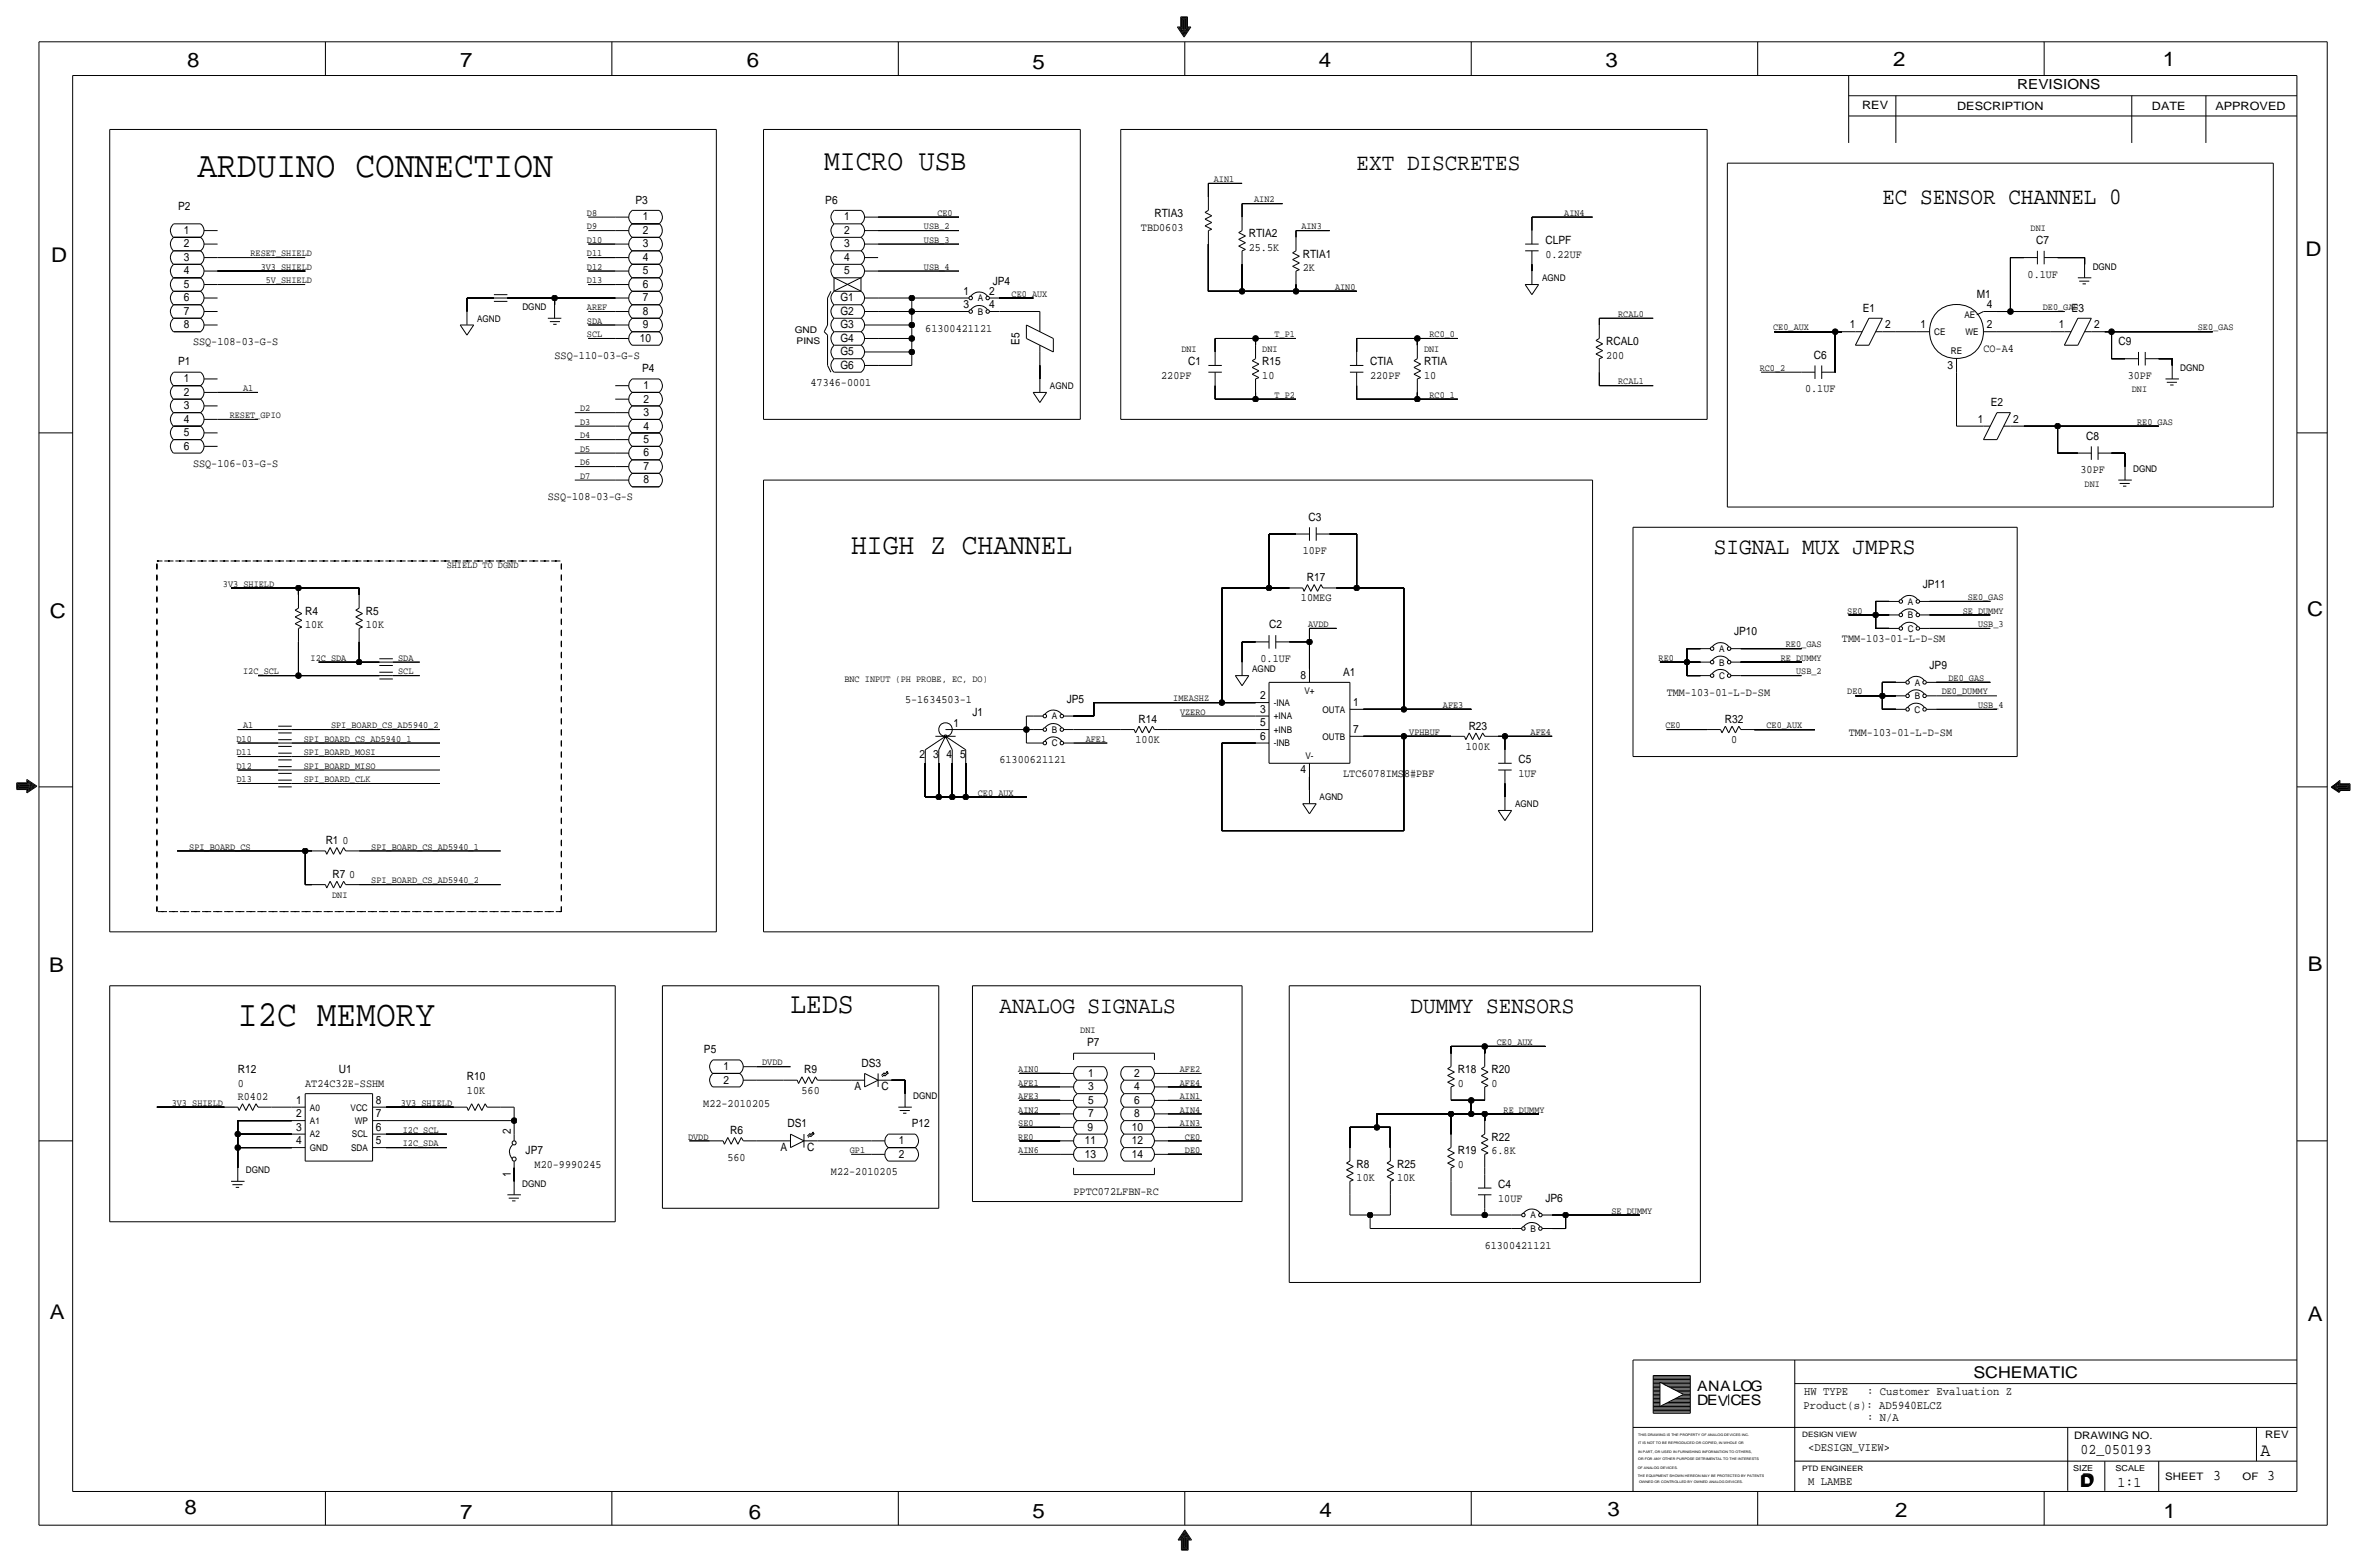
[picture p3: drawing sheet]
<svg xmlns="http://www.w3.org/2000/svg" width="892mm" height="590mm" viewBox="0 0 892 590" stroke-linecap="round" stroke-linejoin="round" font-family="sans-serif">
<defs><g id="words">
<g font-size="13.9">
<text x="74.4" y="66.5">ARDUINO CONNECTION</text>
<text x="89.6" y="386.6">I2C MEMORY</text>
</g>
<g font-size="11.1">
<text x="310.6" y="64">MICRO USB</text>
<text x="320.8" y="208.8">HIGH Z CHANNEL</text>
<text x="297.9" y="381.5">LEDS</text>
</g>
<g font-size="8.9">
<text x="511.3" y="64">EXT DISCRETES</text>
<text x="709.4" y="76.7">EC SENSOR CHANNEL 0</text>
<text x="645.9" y="208.8">SIGNAL MUX JMPRS</text>
<text x="376.6" y="381.5">ANALOG SIGNALS</text>
<text x="531.6" y="381.5">DUMMY SENSORS</text>
</g>
<g font-size="7.6">
<text x="70.6" y="25.4">8</text>
<text x="173.4" y="25.4">7</text>
<text x="281.4" y="25.1">6</text>
<text x="389.1" y="26.2">5</text>
<text x="497" y="25.4">4</text>
<text x="605" y="25.1">3</text>
<text x="713.4" y="24.9">2</text>
<text x="815" y="24.9">1</text>
<text x="19.3" y="98.8">D</text>
<text x="868.9" y="96.5">D</text>
<text x="18.7" y="232.7">C</text>
<text x="869.4" y="232.2">C</text>
<text x="869.6" y="365.8">B</text>
<text x="18.5" y="366">B</text>
<text x="18.7" y="496.8">A</text>
<text x="869.6" y="497.6">A</text>
<text x="69.5" y="570.5">8</text>
<text x="173.4" y="572.3">7</text>
<text x="282.1" y="572.3">6</text>
<text x="389.1" y="571.8">5</text>
<text x="497.3" y="571.5">4</text>
<text x="605.7" y="571.2">3</text>
<text x="714.2" y="571.5">2</text>
<text x="815.3" y="572">1</text>
</g>
<text font-size="7" x="851.9" y="548.4">A</text>
<g font-size="6.1">
<text x="743.7" y="518.9">SCHEMATIC</text>
<text x="783.8" y="560.3">D</text>
<text x="784.3" y="559.8">D</text>
</g>
<g font-size="5.6">
<text x="784" y="547.9">02_050193</text>
<text x="834.1" y="557.5">3</text>
<text x="854.4" y="557.5">3</text>
<text x="798" y="560.1">1:1</text>
</g>
<g font-size="5.4">
<text x="639.5" y="524.2">ANALOG</text>
<text x="639.5" y="529.3">DEVCES</text>
</g>
<text font-size="5.2" x="760.2" y="33.5">REVISIONS</text>
<g font-size="4.4">
<text x="679.9" y="525.5">HW TYPE</text>
<text x="703.6" y="525.5">: Customer Evaluation Z</text>
<text x="679.7" y="530.9">Product(s): AD5940ELCZ</text>
<text x="703.6" y="535.2">: N/A</text>
<text x="681.4" y="546.6">&lt;DESIGN_VIEW&gt;</text>
<text x="681.4" y="559.3">M LAMBE</text>
</g>
<g font-size="4.3">
<text x="701.8" y="41.1">REV</text>
<text x="737.6" y="41.4">DESCRIPTION</text>
<text x="811" y="41.4">DATE</text>
<text x="834.8" y="41.4">APPROVED</text>
<text x="239.5" y="76.7">P3</text>
<text x="311" y="76.7">P6</text>
<text x="67.2" y="79.2">P2</text>
<text x="242.2" y="83.1">1</text>
<text x="318.2" y="83.1">1</text>
<text x="435.1" y="81.8">RTIA3</text>
<text x="69.2" y="88.1">1</text>
<text x="242.2" y="88.1">2</text>
<text x="318.2" y="88.1">2</text>
<text x="430" y="86.9">TBD0603</text>
<text x="470.6" y="89.4">RTIA2</text>
<text x="69.2" y="93.2">2</text>
<text x="242.2" y="93.2">3</text>
<text x="318.2" y="93.2">3</text>
<text x="470.6" y="94.5">25.5K</text>
<text x="582.4" y="91.9">CLPF</text>
<text x="767.4" y="91.9">C7</text>
<text x="69.2" y="98.3">3</text>
<text x="242.2" y="98.3">4</text>
<text x="318.2" y="98.3">4</text>
<text x="490.9" y="97">RTIA1</text>
<text x="582.4" y="97">0.22UF</text>
<text x="69.2" y="103.4">4</text>
<text x="242.2" y="103.4">5</text>
<text x="318.2" y="103.4">5</text>
<text x="374.1" y="107.2">JP4</text>
<text x="490.9" y="102.1">2K</text>
<text x="764.1" y="104.6">0.1UF</text>
<text x="69.2" y="113.5">6</text>
<text x="69.2" y="108.5">5</text>
<text x="242.2" y="113.5">7</text>
<text x="242.2" y="108.5">6</text>
<text x="316.7" y="113.5">G1</text>
<text x="363.1" y="111">1</text>
<text x="372.8" y="111">2</text>
<text x="744.9" y="112.3">M1</text>
<text x="69.2" y="118.6">7</text>
<text x="242.2" y="118.6">8</text>
<text x="316.7" y="118.6">G2</text>
<text x="363.1" y="116.1">3</text>
<text x="372.8" y="116.1">4</text>
<text x="702" y="117.3">E1</text>
<text x="748.7" y="116.1">4</text>
<text x="780.7" y="117.3">E3</text>
<text x="69.2" y="123.7">8</text>
<text x="242.2" y="123.7">9</text>
<text x="316.7" y="123.7">G3</text>
<text x="348.7" y="125">61300421121</text>
<text x="697.1" y="123.7">1</text>
<text x="710.4" y="123.7">2</text>
<text x="723.8" y="123.7">1</text>
<text x="748.7" y="123.7">2</text>
<text x="775.8" y="123.7">1</text>
<text x="789.1" y="123.7">2</text>
<text x="72.7" y="130">SSQ-108-03-G-S</text>
<text x="241.2" y="128.8">10</text>
<text x="316.7" y="128.8">G4</text>
<text x="384.3" y="129.8" transform="rotate(-90 384.3 129.8)">E5</text>
<text x="605.2" y="130">RCAL0</text>
<text x="798.4" y="130">C9</text>
<text x="67.2" y="137.7">P1</text>
<text x="209" y="135.1">SSQ-110-03-G-S</text>
<text x="316.7" y="133.9">G5</text>
<text x="447.8" y="137.7">C1</text>
<text x="475.7" y="137.7">R15</text>
<text x="516.3" y="137.7">CTIA</text>
<text x="536.7" y="137.7">RTIA</text>
<text x="605.2" y="135.1">200</text>
<text x="683.6" y="135.1">C6</text>
<text x="747.5" y="132.6">CO-A4</text>
<text x="242" y="140.2">P4</text>
<text x="316.7" y="138.9">G6</text>
<text x="437.6" y="142.7">220PF</text>
<text x="475.7" y="142.7">10</text>
<text x="516.3" y="142.7">220PF</text>
<text x="536.7" y="142.7">10</text>
<text x="733.9" y="138.9">3</text>
<text x="801.8" y="142.7">30PF</text>
<text x="69.2" y="144">1</text>
<text x="69.2" y="149.1">2</text>
<text x="242.5" y="146.6">1</text>
<text x="305.4" y="145.3">47346-0001</text>
<text x="680.3" y="147.8">0.1UF</text>
<text x="69.2" y="154.2">3</text>
<text x="242.5" y="151.6">2</text>
<text x="750.2" y="152.9">E2</text>
<text x="69.2" y="159.3">4</text>
<text x="242.5" y="156.7">3</text>
<text x="242.5" y="161.8">4</text>
<text x="745.3" y="159.3">1</text>
<text x="758.6" y="159.3">2</text>
<text x="69.2" y="164.3">5</text>
<text x="242.5" y="166.9">5</text>
<text x="786.2" y="165.6">C8</text>
<text x="69.2" y="169.4">6</text>
<text x="242.5" y="172">6</text>
<text x="72.7" y="175.8">SSQ-106-03-G-S</text>
<text x="242.5" y="177">7</text>
<text x="784" y="178.3">30PF</text>
<text x="242.5" y="182.1">8</text>
<text x="206.5" y="188.5">SSQ-108-03-G-S</text>
<text x="493.1" y="196.1">C3</text>
<text x="490.9" y="208.8">10PF</text>
<text x="492.5" y="218.9">R17</text>
<text x="724.6" y="221.5">JP11</text>
<text x="490.3" y="226.6">10MEG</text>
<text x="115" y="231.6">R4</text>
<text x="137.9" y="231.6">R5</text>
<text x="115" y="236.7">10K</text>
<text x="137.9" y="236.7">10K</text>
<text x="478.3" y="236.7">C2</text>
<text x="653.5" y="239.3">JP10</text>
<text x="694.1" y="241.8">TMM-103-01-L-D-SM</text>
<text x="475" y="249.4">0.1UF</text>
<text x="727.2" y="252">JP9</text>
<text x="490.1" y="255.8">8</text>
<text x="506.2" y="254.5">A1</text>
<text x="474.8" y="263.4">2</text>
<text x="628.1" y="262.1">TMM-103-01-L-D-SM</text>
<text x="341.1" y="264.7">5-1634503-1</text>
<text x="366.5" y="269.7">J1</text>
<text x="402" y="264.7">JP5</text>
<text x="474.8" y="268.5">3</text>
<text x="510" y="265.9">1</text>
<text x="359.4" y="273.8">1</text>
<text x="429" y="272.3">R14</text>
<text x="474.8" y="273.6">5</text>
<text x="553.5" y="274.8">R23</text>
<text x="650" y="272.3">R32</text>
<text x="427.9" y="279.9">100K</text>
<text x="474.8" y="278.6">6</text>
<text x="510" y="276.1">7</text>
<text x="652.3" y="279.9">0</text>
<text x="696.7" y="277.4">TMM-103-01-L-D-SM</text>
<text x="346.6" y="285.5">2</text>
<text x="351.6" y="285.5">3</text>
<text x="356.7" y="285.5">4</text>
<text x="361.8" y="285.5">5</text>
<text x="376.6" y="287.5">61300621121</text>
<text x="552.4" y="282.4">100K</text>
<text x="572.2" y="287.5">C5</text>
<text x="490.1" y="291.3">4</text>
<text x="506.2" y="292.6">LTC6078IMS8#PBF</text>
<text x="572.2" y="292.6">1UF</text>
<text x="122.7" y="318">R1</text>
<text x="129.1" y="318">0</text>
<text x="125.3" y="330.7">R7</text>
<text x="131.6" y="330.7">0</text>
<text x="409.7" y="394.2">P7</text>
<text x="265.3" y="396.7">P5</text>
<text x="324.7" y="401.8">DS3</text>
<text x="89.6" y="404.4">R12</text>
<text x="127.7" y="404.4">U1</text>
<text x="176" y="406.9">R10</text>
<text x="272.7" y="403.1">1</text>
<text x="303.1" y="404.4">R9</text>
<text x="410.1" y="405.6">1</text>
<text x="427.4" y="405.6">2</text>
<text x="549.4" y="404.4">R18</text>
<text x="562.1" y="404.4">R20</text>
<text x="89.6" y="409.4">0</text>
<text x="115" y="409.4">AT24C32E-SSHM</text>
<text x="176" y="412">10K</text>
<text x="272.7" y="408.2">2</text>
<text x="302.1" y="412">560</text>
<text x="322" y="410.7">A</text>
<text x="332.2" y="410.7">C</text>
<text x="410.1" y="410.7">3</text>
<text x="427.4" y="410.7">4</text>
<text x="549.4" y="409.4">0</text>
<text x="562.1" y="409.4">0</text>
<text x="89.6" y="414.5">R0402</text>
<text x="111.6" y="415.8">1</text>
<text x="141.7" y="415.8">8</text>
<text x="265" y="417.1">M22-2010205</text>
<text x="410.1" y="415.8">5</text>
<text x="427.4" y="415.8">6</text>
<text x="111.6" y="420.9">2</text>
<text x="111.6" y="426">3</text>
<text x="141.7" y="426">6</text>
<text x="141.7" y="420.9">7</text>
<text x="296.7" y="424.7">DS1</text>
<text x="343.6" y="424.7">P12</text>
<text x="409.9" y="426">9</text>
<text x="410.1" y="420.9">7</text>
<text x="426.6" y="426">10</text>
<text x="427.4" y="420.9">8</text>
<text x="111.6" y="431">4</text>
<text x="141.7" y="431">5</text>
<text x="192.5" y="427.2" transform="rotate(-90 192.5 427.2)">2</text>
<text x="275.1" y="427.2">R6</text>
<text x="338.7" y="431">1</text>
<text x="408.8" y="431">11</text>
<text x="426.6" y="431">12</text>
<text x="562.1" y="429.8">R22</text>
<text x="198.1" y="434.8">JP7</text>
<text x="274.1" y="437.4">560</text>
<text x="294.1" y="433.6">A</text>
<text x="304.2" y="433.6">C</text>
<text x="338.7" y="436.1">2</text>
<text x="408.8" y="436.1">13</text>
<text x="426.6" y="436.1">14</text>
<text x="549.4" y="434.8">R19</text>
<text x="562.1" y="434.8">6.8K</text>
<text x="192.5" y="443.5" transform="rotate(-90 192.5 443.5)">1</text>
<text x="201.5" y="439.9">M20-9990245</text>
<text x="313.1" y="442.5">M22-2010205</text>
<text x="511.3" y="439.9">R8</text>
<text x="526.5" y="439.9">R25</text>
<text x="549.4" y="439.9">0</text>
<text x="511.3" y="445">10K</text>
<text x="526.5" y="445">10K</text>
<text x="564.6" y="447.5">C4</text>
<text x="404.6" y="450.1">PPTC072LFBN-RC</text>
<text x="564.6" y="452.6">10UF</text>
<text x="582.4" y="452.6">JP6</text>
<text x="559.5" y="470.4">61300421121</text>
</g>
<g font-size="3.9">
<text x="781.6" y="542.1">DRAWING NO.</text>
<text x="853.6" y="541.8">REV</text>
<text x="816" y="557.4">SHEET</text>
<text x="845.1" y="557.5">OF</text>
</g>
<g font-size="3.6">
<text x="457.4" y="68.6">AIN1</text>
<text x="472.6" y="76.2">AIN2</text>
<text x="221.2" y="81.3">D8</text>
<text x="353.3" y="81.3">CE0</text>
<text x="589.5" y="81.3">AIN4</text>
<text x="221.2" y="86.4">D9</text>
<text x="348.2" y="86.4">USB_2</text>
<text x="490.4" y="86.4">AIN3</text>
<text x="765.3" y="86.9">DNI</text>
<text x="221.2" y="91.4">D10</text>
<text x="348.2" y="91.4">USB_3</text>
<text x="94.4" y="96.5">RESET_SHIELD</text>
<text x="98.2" y="101.6">3V3_SHIELD</text>
<text x="221.2" y="101.6">D12</text>
<text x="221.2" y="96.5">D11</text>
<text x="348.2" y="101.6">USB_4</text>
<text x="100.2" y="106.7">5V_SHIELD</text>
<text x="221.2" y="106.7">D13</text>
<text x="381.2" y="111.8">CE0_AUX</text>
<text x="503.1" y="109.2">AIN0</text>
<text x="221.2" y="116.8">AREF</text>
<text x="609.8" y="119.4">RCAL0</text>
<text x="769.8" y="116.8">DE0_GAS</text>
<text x="221.2" y="121.9">SDA</text>
<text x="668.2" y="124.5">CE0_AUX</text>
<text x="828.2" y="124.5">SE0_GAS</text>
<text x="221.2" y="127">SCL</text>
<text x="480.3" y="127">T_P1</text>
<text x="538.7" y="127">RC0_0</text>
<text x="445.2" y="132.6">DNI</text>
<text x="475.7" y="132.6">DNI</text>
<text x="536.7" y="132.6">DNI</text>
<text x="663.1" y="139.7">RC0_2</text>
<text x="91.6" y="147.3">A1</text>
<text x="480.3" y="149.9">T_P2</text>
<text x="538.7" y="149.9">RC0_1</text>
<text x="609.8" y="144.8">RCAL1</text>
<text x="803.4" y="147.8">DNI</text>
<text x="218.6" y="154.9">D2</text>
<text x="86.6" y="157.5">RESET_GPIO</text>
<text x="218.6" y="160">D3</text>
<text x="805.4" y="160">RE0_GAS</text>
<text x="218.6" y="165.1">D4</text>
<text x="218.6" y="170.2">D5</text>
<text x="218.6" y="175.3">D6</text>
<text x="218.6" y="180.3">D7</text>
<text x="785.6" y="183.4">DNI</text>
<text x="168.4" y="213.9">SHIELD TO DGND</text>
<text x="84" y="221">3V3_SHIELD</text>
<text x="741.6" y="226.1">SE0_GAS</text>
<text x="696.2" y="231.1">SE0</text>
<text x="739.6" y="231.1">SE_DUMMY</text>
<text x="493" y="236.2">AVDD</text>
<text x="745.4" y="236.2">USB_3</text>
<text x="673" y="243.8">RE0_GAS</text>
<text x="117" y="248.9">I2C_SDA</text>
<text x="150.1" y="248.9">SDA</text>
<text x="625" y="248.9">RE0</text>
<text x="671.1" y="248.9">RE_DUMMY</text>
<text x="91.6" y="254">I2C_SCL</text>
<text x="150.1" y="254">SCL</text>
<text x="318.2" y="257">BNC INPUT (PH PROBE, EC, DO)</text>
<text x="676.9" y="254">USB_2</text>
<text x="734.3" y="256.5">DE0_GAS</text>
<text x="696.2" y="261.6">DE0</text>
<text x="731.7" y="261.6">DE0_DUMMY</text>
<text x="442.2" y="264.2">IMEASHZ</text>
<text x="444.7" y="269.2">VZERO</text>
<text x="543.8" y="266.7">AFE3</text>
<text x="745.4" y="266.7">USB_4</text>
<text x="91.6" y="274.3">A1</text>
<text x="124.7" y="274.3">SPI_BOARD_CS_AD5940_2</text>
<text x="627.6" y="274.3">CE0</text>
<text x="665.7" y="274.3">CE0_AUX</text>
<text x="89.1" y="279.4">D10</text>
<text x="114.5" y="279.4">SPI_BOARD_CS_AD5940_1</text>
<text x="409.1" y="279.4">AFE1</text>
<text x="531.1" y="276.9">VPHBUF</text>
<text x="576.8" y="276.9">AFE4</text>
<text x="89.1" y="284.5">D11</text>
<text x="114.5" y="284.5">SPI_BOARD_MOSI</text>
<text x="89.1" y="289.6">D12</text>
<text x="114.5" y="289.6">SPI_BOARD_MISO</text>
<text x="89.1" y="294.6">D13</text>
<text x="114.5" y="294.6">SPI_BOARD_CLK</text>
<text x="368.5" y="299.7">CE0_AUX</text>
<text x="71.3" y="320">SPI_BOARD_CS</text>
<text x="139.9" y="320">SPI_BOARD_CS_AD5940_1</text>
<text x="139.9" y="332.7">SPI_BOARD_CS_AD5940_2</text>
<text x="125.2" y="338.3">DNI</text>
<text x="407.1" y="389.1">DNI</text>
<text x="564.1" y="393.7">CE0_AUX</text>
<text x="287.2" y="401.3">DVDD</text>
<text x="383.7" y="403.9">AIN0</text>
<text x="444.6" y="403.9">AFE2</text>
<text x="383.7" y="408.9">AFE1</text>
<text x="444.6" y="408.9">AFE4</text>
<text x="64.7" y="416.6">3V3_SHIELD</text>
<text x="151.1" y="416.6">3V3_SHIELD</text>
<text x="383.7" y="414">AFE3</text>
<text x="383.7" y="419.1">AIN2</text>
<text x="444.6" y="414">AIN1</text>
<text x="444.6" y="419.1">AIN4</text>
<text x="566.6" y="419.1">RE_DUMMY</text>
<text x="383.7" y="424.2">SE0</text>
<text x="444.6" y="424.2">AIN3</text>
<text x="151.8" y="431.8">I2C_SDA</text>
<text x="151.8" y="426.7">I2C_SCL</text>
<text x="259.3" y="429.3">DVDD</text>
<text x="383.7" y="429.3">RE0</text>
<text x="446.5" y="429.3">CE0</text>
<text x="320.2" y="434.3">GP1</text>
<text x="383.7" y="434.3">AIN6</text>
<text x="446.5" y="434.3">DE0</text>
<text x="607.3" y="457.2">SE_DUMMY</text>
</g>
<g font-size="3.5">
<text x="788.6" y="101.6">DGND</text>
<text x="581.1" y="105.9">AGND</text>
<text x="368.5" y="113.5">A</text>
<text x="196.9" y="116.8">DGND</text>
<text x="368.5" y="118.6">B</text>
<text x="740.3" y="119.9">AE</text>
<text x="179.8" y="121.2">AGND</text>
<text x="299.5" y="125.6">GND</text>
<text x="300.2" y="129.4">PINS</text>
<text x="728.9" y="126.2">CE</text>
<text x="740.7" y="126.2">WE</text>
<text x="735.2" y="133.3">RE</text>
<text x="821.6" y="139.7">DGND</text>
<text x="395.7" y="146.6">AGND</text>
<text x="803.9" y="177.8">DGND</text>
<text x="719" y="227.8">A</text>
<text x="719" y="232.9">B</text>
<text x="718.9" y="238">C</text>
<text x="647.9" y="245.6">A</text>
<text x="647.9" y="250.7">B</text>
<text x="471.9" y="253.2">AGND</text>
<text x="647.8" y="255.8">C</text>
<text x="491.5" y="261.4">V+</text>
<text x="721.6" y="263.4">B</text>
<text x="721.6" y="258.3">A</text>
<text x="480" y="265.9">-INA</text>
<text x="498.4" y="268.5">OUTA</text>
<text x="721.5" y="268.5">C</text>
<text x="396.4" y="271">A</text>
<text x="480" y="271">+INA</text>
<text x="396.3" y="281.2">C</text>
<text x="396.4" y="276.1">B</text>
<text x="480" y="281.2">-INB</text>
<text x="480" y="276.1">+INB</text>
<text x="498.4" y="278.6">OUTB</text>
<text x="491.9" y="285.7">V-</text>
<text x="497.3" y="301.5">AGND</text>
<text x="570.9" y="304">AGND</text>
<text x="116.8" y="418.3">A0</text>
<text x="132.1" y="418.3">VCC</text>
<text x="344.1" y="414">DGND</text>
<text x="116.8" y="423.4">A1</text>
<text x="133.7" y="423.4">WP</text>
<text x="116.8" y="428.5">A2</text>
<text x="132.6" y="428.5">SCL</text>
<text x="116.8" y="433.6">GND</text>
<text x="132.3" y="433.6">SDA</text>
<text x="92.7" y="442">DGND</text>
<text x="196.8" y="447">DGND</text>
<text x="576.8" y="459">A</text>
<text x="576.8" y="464.1">B</text>
</g>
<g font-size="3.1">
<text x="781.3" y="554">SIZE</text>
<text x="797.3" y="554">SCALE</text>
</g>
<g font-size="2.8">
<text x="679.1" y="541.3">DESIGN VIEW</text>
<text x="679.1" y="554">PTD ENGINEER</text>
</g>
<g font-size="1.3">
<text x="617.3" y="541.1">THIS DRAWING IS THE PROPERTY OF ANALOG DEVICES INC.</text>
<text x="617.3" y="543.9">IT IS NOT TO BE REPRODUCED OR COPIED, IN WHOLE OR</text>
<text x="617.3" y="547.2">IN PART, OR USED IN FURNISHING INFORMATION TO OTHERS,</text>
<text x="617.3" y="550">OR FOR ANY OTHER PURPOSE DETRIMENTAL TO THE INTERESTS</text>
<text x="617.2" y="556.3">THE EQUIPMENT SHOWN HEREON MAY BE PROTECTED BY PATENTS</text>
<text x="617.2" y="553.2">OF ANALOG DEVICES.</text>
<text x="617.7" y="558.8">OWNED OR CONTROLLED BY OWNED ANALOG DEVICES.</text>
</g>
</g></defs>
<!-- layer: Nets -->
<g fill="none" stroke="#000" stroke-width=".38">
<path d="M41.4 48.8v302.2zM41.4 48.8h228.6zM270 48.8v302.2zM287.7 48.8v109.2zM287.7 48.8h119.4zM407.1 48.8v109.2zM422.4 48.8h220.9zM422.4 48.8v109.2zM643.3 48.8v109.2zM455.4 69.1v5.1zM455.4 69.1h12.7zM468.1 76.7v5.1z"/>
<path d="M468.1 76.7h15.2zM651 61.5v129.5zM651 61.5h205.7zM856.7 61.5v129.5zM82 97h33zM221.7 97h10.2zM221.7 86.9h10.2zM221.7 91.9h10.2zM221.7 81.8h10.2zM330.9 81.8h30.5zM330.9 91.9h30.5zM330.9 86.9h30.5z"/>
<path d="M455.4 91.9v17.8zM468.1 99.6v10.1zM488.4 86.9v2.5zM488.4 86.9h12.7zM577.3 99.6v2.5zM577.3 81.8v5.1zM577.3 81.8h22.9zM757.6 97h5.1zM757.6 97v20.3zM775.4 97h10.2zM785.6 97v2.6zM82 102.1h33z"/>
<path d="M82 107.2h33zM176 112.3v5zM176 112.3h10.1zM191.2 112.3h17.8zM209 112.3v2.5zM209 112.3h22.9zM221.7 102.1h10.2zM221.7 107.2h10.2zM221.7 117.3h10.2zM330.9 117.3h12.7zM330.9 112.3h12.7zM330.9 102.1h30.5z"/>
<path d="M343.6 117.3v5.1zM343.6 117.3h17.8zM343.6 112.3v5zM343.6 112.3h17.8zM376.6 112.3h12.7zM376.6 117.3h15.3zM455.4 109.7h12.7zM468.1 109.7h20.3zM488.4 107.2v2.5zM488.4 109.7h22.9zM602.7 119.9v2.5zM602.7 119.9h20.3z"/>
<path d="M752.6 117.3h5zM757.6 117.3h20.4zM221.7 122.4h10.2zM221.7 127.5h10.2zM330.9 137.7h12.7zM330.9 132.6h12.7zM330.9 127.5h12.7zM330.9 122.4h12.7zM343.6 132.6v5.1zM343.6 127.5v5.1zM343.6 122.4v5.1zM391.9 137.7v5z"/>
<path d="M457.9 127.5v5.1zM457.9 127.5h15.3zM473.2 127.5v2.5zM473.2 127.5h15.2zM511.3 127.5v5.1zM511.3 127.5h22.8zM534.1 127.5v2.5zM534.1 127.5h15.3zM668.7 125h22.9zM691.6 125v15.2zM691.6 125h2.5zM714.5 125h7.6z"/>
<path d="M752.6 125h20.3zM793.2 125h2.5zM795.7 135.1h5.1zM795.7 125v10.1zM795.7 125h38.1zM813.5 135.1h5.1zM818.6 135.1v2.6zM82 158h15.2zM82 147.8h15.2zM216.6 155.4h15.3zM287.7 158h119.4zM422.4 158h220.9z"/>
<path d="M457.9 145.3v5.1zM457.9 150.4h15.3zM473.2 147.8v2.6zM473.2 150.4h15.2zM511.3 145.3v5.1zM511.3 150.4h22.8zM534.1 147.8v2.6zM534.1 150.4h15.3zM602.7 140.2v5.1zM602.7 145.3h20.3zM663.7 140.2h15.2zM737.3 140.2v20.3z"/>
<path d="M216.6 170.7h15.3zM216.6 160.5h15.3zM216.6 175.8h15.3zM216.6 165.6h15.3zM737.3 160.5h5.1zM762.7 160.5h12.7zM775.4 170.7h7.6zM775.4 160.5v10.2zM775.4 160.5h38.1zM795.7 170.7h5.1zM800.8 170.7v5.1zM216.6 180.8h15.3z"/>
<path d="M287.7 180.8h312.5zM287.7 180.8v170.2zM600.2 180.8v170.2zM615.4 198.6v86.4zM615.4 198.6h144.8zM651 191h205.7zM760.2 198.6v86.4zM478.2 201.2v20.3zM478.2 201.2h10.2zM501.1 201.2h10.2zM511.3 201.2v20.3zM87.1 221.5h25.4z"/>
<path d="M112.5 221.5v2.5zM112.5 221.5h22.8zM135.3 221.5v2.5zM460.5 221.5v43.2zM460.5 221.5h17.7zM478.2 221.5h7.7zM493.5 236.7v5.1zM493.5 236.7h10.1zM503.6 221.5h7.7zM511.3 221.5h17.7zM529 221.5v45.7zM696.7 231.6h10.1z"/>
<path d="M706.8 226.6h5.1zM706.8 236.7h5.1zM706.8 231.6v5.1zM706.8 226.6v5zM706.8 231.6h5.1zM727.2 226.6h22.8zM727.2 231.6h22.8zM727.2 236.7h22.8zM97.2 254.5h15.3zM112.5 241.8v12.7zM112.5 254.5h30.5zM120.1 249.4h15.2z"/>
<path d="M135.3 241.8v7.6zM135.3 249.4h7.7zM148 249.4h10.2zM148 254.5h10.2zM468.1 241.8v7.6zM468.1 241.8h5.1zM485.9 241.8h7.6zM493.5 241.8v10.2zM625.6 249.4h10.1zM635.7 244.3h5.1zM635.7 254.5h5.1zM635.7 249.4v5.1z"/>
<path d="M635.7 244.3v5.1zM635.7 249.4h5.1zM656 244.3h22.9zM656 249.4h22.9zM656 254.5h22.9zM709.4 257h5.1zM709.4 257v5.1zM729.7 257h20.3zM89.6 274.8h15.3zM89.6 279.9h15.3zM109.9 274.8h55.9zM109.9 279.9h55.9z"/>
<path d="M361.4 274.8h25.4zM386.8 279.9h2.5zM386.8 269.7h2.5zM386.8 274.8v5.1zM386.8 274.8h2.5zM386.8 269.7v5.1zM404.6 269.7h7.6zM404.6 279.9h12.7zM404.6 274.8h17.8zM412.2 264.7v5zM412.2 264.7h48.3zM440.1 274.8h33.1z"/>
<path d="M445.2 269.7h28zM460.5 264.7h12.7zM460.5 279.9h12.7zM460.5 279.9v33zM513.8 267.2h15.2zM513.8 277.4h15.2zM529 267.2h25.4zM529 277.4v35.5zM529 277.4h17.8zM564.6 277.4h2.5zM567.1 277.4v5zM567.1 277.4h17.8z"/>
<path d="M628.1 274.8h15.2zM661.1 274.8h22.9zM699.2 262.1h10.2zM709.4 267.2h5.1zM709.4 262.1v5.1zM709.4 262.1h5.1zM729.7 267.2h22.9zM729.7 262.1h22.9zM89.6 285h15.3zM89.6 290.1h15.3zM89.6 295.1h15.3zM109.9 295.1h55.9z"/>
<path d="M109.9 290.1h55.9zM109.9 285h55.9zM348.7 287.5v12.7zM353.8 287.5v12.7zM358.9 287.5v12.7zM363.9 287.5v12.7zM493.5 292.6v5.1zM567.1 295.1v5.1zM615.4 285h144.8zM348.7 300.2h5.1zM353.8 300.2h5.1zM358.9 300.2h5z"/>
<path d="M363.9 300.2h22.9zM460.5 312.9h68.5zM66.8 320.5h48.2zM115 320.5h2.6zM115 333.2h2.6zM115 320.5v12.7zM135.3 333.2h53.4zM135.3 320.5h53.4zM41.4 351h228.6zM287.7 351h312.5zM41.4 371.3v88.9zM41.4 371.3h190.5z"/>
<path d="M231.9 371.3v88.9zM249.6 371.3v83.9zM249.6 371.3h104.2zM353.8 371.3v83.9zM366.5 371.3v81.3zM366.5 371.3h101.6zM468.1 371.3v81.3zM485.9 371.3v111.8zM485.9 371.3h154.9zM640.8 371.3v111.8zM546.8 394.2v2.5zM546.8 394.2h12.7z"/>
<path d="M559.5 394.2v2.5zM559.5 394.2h22.9zM59.1 417.1h25.4zM102.3 417.1h7.6zM145.5 417.1h25.4zM188.7 417.1h5.1zM193.8 417.1v5zM285.2 401.8h12.7zM285.2 406.9h10.2zM313.1 406.9h7.7zM336 406.9h5.1zM341.1 406.9v5.1z"/>
<path d="M384.3 404.4h15.2zM384.3 414.5h15.2zM384.3 409.4h15.2zM384.3 419.6h15.2zM440.1 409.4h12.7zM440.1 419.6h12.7zM440.1 414.5h12.7zM440.1 404.4h12.7zM518.9 419.6h27.9zM518.9 419.6v5.1zM546.8 414.5h7.6zM546.8 419.6v7.6z"/>
<path d="M546.8 419.6h7.6zM554.4 414.5h5.1zM554.4 419.6h5.1zM554.4 414.5v5.1zM559.5 419.6v2.5zM559.5 419.6h20.3zM89.6 422.1h20.3zM89.6 422.1v5.1zM89.6 427.2h20.3zM89.6 432.3v7.6zM89.6 427.2v5.1zM89.6 432.3h20.3z"/>
<path d="M145.5 422.1h48.3zM145.5 427.2h22.9zM145.5 432.3h22.9zM193.8 439.9v5.1zM193.8 422.1v5.1zM259.8 429.8h7.6zM285.2 429.8h7.6zM308.1 429.8h20.3zM320.8 434.8h7.6zM384.3 429.8h15.2zM384.3 424.7h15.2zM384.3 434.8h15.2z"/>
<path d="M440.1 429.8h12.7zM440.1 434.8h12.7zM440.1 424.7h12.7zM508.7 424.7v7.6zM508.7 424.7h10.2zM518.9 424.7h5.1zM524 424.7v7.6zM559.5 439.9v2.6zM249.6 455.2h104.2zM366.5 452.6h101.6zM508.7 450.1v7.6zM508.7 457.7h7.6z"/>
<path d="M516.3 457.7h7.7zM516.3 457.7v5.1zM524 450.1v7.6zM546.8 445v12.7zM546.8 457.7h12.7zM559.5 455.2v2.5zM559.5 457.7h10.2zM584.9 457.7h5.1zM590 457.7v5.1zM590 457.7h27.9zM41.4 460.2h190.5zM516.3 462.8h53.4z"/>
<path d="M584.9 462.8h5.1zM485.9 483.1h154.9z"/>
</g>
<path d="M59.1 211.3v132.1zM59.1 211.3h152.4zM211.5 211.3v132.1zM59.1 343.4h152.4z" fill="none" stroke="#000" stroke-width=".38" stroke-dasharray="2.1" stroke-linecap="butt"/>
<g fill="#000" stroke="#000" stroke-width=".38">
<circle cx="209" cy="112.3" r="1.07"/>
<circle cx="343.6" cy="117.3" r="1.07"/>
<circle cx="343.6" cy="112.3" r="1.07"/>
<circle cx="468.1" cy="109.7" r="1.07"/>
<circle cx="488.4" cy="109.7" r="1.07"/>
<circle cx="757.6" cy="117.3" r="1.07"/>
<circle cx="343.6" cy="127.5" r="1.07"/>
<circle cx="343.6" cy="122.4" r="1.07"/>
<circle cx="343.6" cy="132.6" r="1.07"/>
<circle cx="473.2" cy="127.5" r="1.07"/>
<circle cx="534.1" cy="127.5" r="1.07"/>
<circle cx="691.6" cy="125" r="1.07"/>
<circle cx="795.7" cy="125" r="1.07"/>
<circle cx="473.2" cy="150.4" r="1.07"/>
<circle cx="534.1" cy="150.4" r="1.07"/>
<circle cx="775.4" cy="160.5" r="1.07"/>
<circle cx="112.5" cy="221.5" r="1.07"/>
<circle cx="478.2" cy="221.5" r="1.07"/>
<circle cx="511.3" cy="221.5" r="1.07"/>
<circle cx="706.8" cy="231.6" r="1.07"/>
<circle cx="112.5" cy="254.5" r="1.07"/>
<circle cx="135.3" cy="249.4" r="1.07"/>
<circle cx="493.5" cy="241.8" r="1.07"/>
<circle cx="635.7" cy="249.4" r="1.07"/>
<circle cx="386.8" cy="274.8" r="1.07"/>
<circle cx="460.5" cy="264.7" r="1.07"/>
<circle cx="529" cy="277.4" r="1.07"/>
<circle cx="529" cy="267.2" r="1.07"/>
<circle cx="567.1" cy="277.4" r="1.07"/>
<circle cx="709.4" cy="262.1" r="1.07"/>
<circle cx="353.8" cy="300.2" r="1.07"/>
<circle cx="358.9" cy="300.2" r="1.07"/>
<circle cx="363.9" cy="300.2" r="1.07"/>
<circle cx="115" cy="320.5" r="1.07"/>
<circle cx="559.5" cy="394.2" r="1.07"/>
<circle cx="546.8" cy="419.6" r="1.07"/>
<circle cx="554.4" cy="419.6" r="1.07"/>
<circle cx="554.4" cy="414.5" r="1.07"/>
<circle cx="559.5" cy="419.6" r="1.07"/>
<circle cx="89.6" cy="427.2" r="1.07"/>
<circle cx="89.6" cy="432.3" r="1.07"/>
<circle cx="193.8" cy="422.1" r="1.07"/>
<circle cx="518.9" cy="424.7" r="1.07"/>
<circle cx="516.3" cy="457.7" r="1.07"/>
<circle cx="559.5" cy="457.7" r="1.07"/>
<circle cx="590" cy="457.7" r="1.07"/>
</g>
<!-- layer: Components -->
<g fill="none" stroke="#000" stroke-width=".38">
<path d="M238.2 79.2h10.2zM238.2 79.3a3.1 3.1 0 0 0 0 5M248.4 79.2a3.2 3.2 0 0 1 0 5.2M314.4 79.2a3.3 3.3 0 0 0 0 5.2M314.4 79.2h10.2zM324.5 79.3a3.1 3.1 0 0 1 0 5M455.4 74.2v5zM65.4 89.4a3.3 3.3 0 0 0 0 5.1 3.3 3.3 0 0 0 0 5.1 3.3 3.3 0 0 0 0 5 3.3 3.3 0 0 0 0 5.1 3.3 3.3 0 0 0 0 5.1 3.3 3.3 0 0 0 0 5.1 3.3 3.3 0 0 0 0 5.1M65.4 84.3a3.3 3.3 0 0 0 0 5.2M65.5 89.4h10.1zM65.5 99.6h10.1zM65.5 94.5h10.1z"/>
<path d="M65.5 84.3h10.1zM75.6 89.5a3.1 3.1 0 0 1 0 5 3.1 3.1 0 0 1 0 5.1 3.1 3.1 0 0 1 0 5.1 3.1 3.1 0 0 1 0 5.1 3.1 3.1 0 0 1 0 5.1 3.1 3.1 0 0 1 0 5 3.1 3.1 0 0 1 0 5.1M75.6 84.4a3.1 3.1 0 0 1 0 5M76.9 97h5.1zM76.9 91.9h5.1zM76.9 86.9h5.1zM231.9 97h5zM231.9 91.9h5zM231.9 86.9h5zM231.9 81.8h5zM238.2 99.6h10.2zM238.2 84.3h10.2z"/>
<path d="M238.2 94.5h10.2zM238.2 89.4h10.2zM238.2 89.5a3.2 3.2 0 0 0 0 5 3.2 3.2 0 0 0 0 5.1 3.2 3.2 0 0 0 0 5.1 3.2 3.2 0 0 0 0 5.1 3.2 3.2 0 0 0 0 5.1 3.3 3.3 0 0 0-.1 5.1 3.1 3.1 0 0 0 .1 5M238.2 84.4a3.1 3.1 0 0 0 0 5M248.4 89.4a3.2 3.2 0 0 1 0 5.1 3.2 3.2 0 0 1 0 5.1 3.2 3.2 0 0 1 0 5 3.2 3.2 0 0 1 0 5.1 3.2 3.2 0 0 1 0 5.1 3.2 3.2 0 0 1 0 5.1 3.2 3.2 0 0 1 0 5.1M248.4 84.3a3.4 3.4 0 0 1 0 5.2M314.4 84.3a3.3 3.3 0 0 0 0 5.2M314.4 89.4a3.3 3.3 0 0 0 0 5.1 3.3 3.3 0 0 0 0 5.1 3.3 3.3 0 0 0 0 5.1M314.4 89.4h10.2zM314.4 94.5h10.2zM314.4 84.3h10.2zM314.4 99.6h10.2z"/>
<path d="M324.5 89.5a3.1 3.1 0 0 1 0 5 3.1 3.1 0 0 1 0 5.1 3.1 3.1 0 0 1 0 5M324.5 84.4a3.1 3.1 0 0 1 0 5M325.8 97h5.1zM325.8 91.9h5.1zM325.8 86.9h5.1zM325.8 81.8h5.1zM454.1 80l1.3-.8zM454.1 80l2.5 1.3zM454.1 82.5l2.5-1.2zM454.1 82.5l2.5 1.3zM454.1 85.1l2.5-1.3zM454.1 85.1l2.5 1.3z"/>
<path d="M455.4 86.9v5zM455.4 86.9l1.2-.5zM466.8 87.6l1.3-.7zM466.8 87.6l2.5 1.3zM466.8 90.2l2.5-1.3zM466.8 90.2l2.5 1.2zM466.8 92.7l2.5-1.3zM466.8 92.7l2.5 1.3zM468.1 94.5v5.1zM468.1 81.8v5.1zM468.1 94.5l1.2-.5zM487.1 95.2l1.3-.7z"/>
<path d="M487.1 95.2l2.6 1.3zM487.1 97.8l2.6-1.3zM487.1 97.8l2.6 1.3zM488.4 89.4v5.1zM574.8 91.9h5zM574.8 94.5h5zM577.3 94.5v5.1zM577.3 86.9v5zM762.7 97h5.1zM767.8 94.5v5.1zM770.3 97h5.1zM770.3 94.5v5.1z"/>
<path d="M785.6 99.6v5zM65.5 119.9h10.1zM65.5 104.6h10.1zM65.5 114.8h10.1zM65.5 109.7h10.1zM76.9 117.3h5.1zM76.9 112.3h5.1zM76.9 107.2h5.1zM76.9 102.1h5.1zM176 117.3v5zM186.1 112.3h5.1zM186.1 111h5.1z"/>
<path d="M186.1 113.5h5.1zM206.5 119.9h5zM209 114.8v5.1zM231.9 117.3h5zM231.9 112.3h5zM231.9 107.2h5zM231.9 102.1h5zM238.2 114.8h10.2zM238.2 119.9h10.2zM238.2 109.7h10.2zM238.2 104.6h10.2zM311.9 112.3v10.1z"/>
<path d="M313.1 109.7l-1.2 2.6zM314.3 104.6l10.2 5.1zM314.3 104.6v5.1zM314.3 109.7l10.2-5.1zM314.4 109.7a3.3 3.3 0 0 0 0 5.2 3.3 3.3 0 0 0 0 5 3.3 3.3 0 0 0 0 5.1M314.4 104.6h10.2zM314.4 109.7h10.2zM314.4 119.9h10.2zM314.4 114.8h10.2zM324.5 104.6v5.1zM324.5 109.8a3.1 3.1 0 0 1 0 5 3.1 3.1 0 0 1 0 5.1 3.1 3.1 0 0 1 0 5.1M325.8 117.3h5.1z"/>
<path d="M325.8 112.3h5.1zM325.8 102.1h5.1zM361.4 117.3h3.8zM361.4 112.3h3.8zM365.8 116.7a3.9 3.9 0 0 1 6.4 0M365.8 111.6a3.9 3.9 0 0 1 6.4 0M372.9 117.3h3.7zM372.9 112.3h3.7zM391.9 117.3v5.1zM487.1 100.3l2.6-1.2zM487.1 100.3l2.6 1.3zM488.4 102.1v5.1z"/>
<path d="M488.4 102.1l1.3-.5zM574.8 107.2l2.5 3.8zM574.8 107.2h5zM577.3 102.1v5zM579.8 107.2l-2.5 3.8zM704.3 119.9l-5.1 10.1zM704.3 119.9h5.1zM709.4 119.9l-5.1 10.1zM744.9 118.6l2.6-1.3zM747.5 117.3h5.1zM783 119.9l-5 10.1zM783 119.9h5.1z"/>
<path d="M783 104.6h5.1zM783.5 105.9h3.8zM784.8 106.9h1.3zM788.1 119.9l-5.1 10.1zM65.5 125h10.1zM76.9 122.4h5.1zM173.4 122.4l2.6 3.8zM173.4 122.4h5.1zM178.5 122.4l-2.5 3.8zM207.2 121.2h3.8zM208.5 122.2h1.3zM231.9 127.5h5z"/>
<path d="M231.9 122.4h5zM238.2 130h10.2zM238.2 125h10.2zM238.2 125a3.1 3.1 0 0 0 0 5M248.4 125a3.2 3.2 0 0 1 0 5.1M310.6 125l1.3 1.2zM311.9 137.7l1.2 2.5zM311.9 126.2v11.5zM311.9 122.4l-1.3 2.6zM314.4 125a3.3 3.3 0 0 0 0 5.1M314.4 135.1a3.3 3.3 0 0 0 0 5.2M314.4 130a3.3 3.3 0 0 0 0 5.2"/>
<path d="M314.4 125h10.2zM314.4 130h10.2zM314.4 135.1h10.2zM324.5 125a3.1 3.1 0 0 1 0 5M324.5 135.2a3.1 3.1 0 0 1 0 5M324.5 130.1a3.1 3.1 0 0 1 0 5M325.8 137.7h5.1zM325.8 132.6h5.1zM325.8 127.5h5.1zM325.8 122.4h5.1zM386.8 127.5l10.2 5.1zM386.8 122.4l10.2 5.1z"/>
<path d="M386.8 122.4v5.1zM391.9 132.6v5.1zM391.9 122.4v2.6zM391.9 130v2.6zM397 127.5v5.1zM455.4 137.7h5.1zM457.9 132.6v5.1zM471.9 135.9l1.3-.8zM471.9 135.9l2.5 1.3zM471.9 138.4l2.5-1.2zM471.9 138.4l2.5 1.3zM473.2 130v5.1z"/>
<path d="M508.7 137.7h5.1zM511.3 132.6v5.1zM532.8 135.9l1.3-.8zM532.8 135.9l2.6 1.3zM532.8 138.4l2.6-1.2zM532.8 138.4l2.6 1.3zM534.1 130v5.1zM601.4 128.3l1.3-.8zM601.4 128.3l2.6 1.2zM601.4 130.8l2.6-1.3zM601.4 130.8l2.6 1.3zM601.4 133.3l2.6-1.2z"/>
<path d="M601.4 133.3l2.6 1.3zM602.7 135.1v5.1zM602.7 122.4v5.1zM602.7 135.1l1.3-.5zM684 137.7v5zM686.5 137.7v5zM694.1 125h5.1zM699.2 125h2.6zM699.2 130h5.1zM706.8 125h2.6zM709.4 125h5.1zM722.1 125h5.1z"/>
<path d="M737.3 135.1v5.1zM747.5 125h5.1zM772.9 125h5.1zM778 125h2.5zM778 130h5zM785.6 125h2.5zM788.1 125h5.1zM800.8 135.1h5.1zM805.9 132.6v5.1zM808.4 135.1h5.1zM808.4 132.6v5.1zM818.6 137.7v5z"/>
<path d="M65.4 155.4a3.3 3.3 0 0 0 0 5.1 3.3 3.3 0 0 0 0 5.1 3.3 3.3 0 0 0 0 5.1M65.4 150.4a3.3 3.3 0 0 0 0 5.1M65.4 145.3a3.3 3.3 0 0 0 0 5.1M65.4 140.2a3.3 3.3 0 0 0 0 5.1M65.5 145.3h10.1zM65.5 155.4h10.1zM65.5 150.4h10.1zM65.5 140.2h10.1zM75.6 155.5a3.1 3.1 0 0 1 0 5.1 3.1 3.1 0 0 1 0 5 3.1 3.1 0 0 1 0 5.1M75.6 145.3a3.1 3.1 0 0 1 0 5.1M75.6 150.4a3.1 3.1 0 0 1 0 5M75.6 140.3a3.1 3.1 0 0 1 0 5"/>
<path d="M76.9 158h5.1zM76.9 152.9h5.1zM76.9 147.8h5.1zM76.9 142.7h5.1zM231.9 155.4h5zM231.9 150.4h5zM231.9 145.3h5zM238.2 147.8h10.2zM238.2 158h10.2zM238.2 152.9h10.2zM238.2 142.7h10.2zM238.2 153a3.2 3.2 0 0 0 0 5 3.2 3.2 0 0 0 0 5.1 3.2 3.2 0 0 0 0 5.1 3.2 3.2 0 0 0 0 5.1 3.2 3.2 0 0 0 0 5.1 3.1 3.1 0 0 0 0 5"/>
<path d="M238.2 147.9a3.1 3.1 0 0 0 0 5M238.2 142.8a3.1 3.1 0 0 0 0 5M248.4 152.9a3.2 3.2 0 0 1 0 5.1 3.2 3.2 0 0 1 0 5.1 3.2 3.2 0 0 1 0 5 3.2 3.2 0 0 1 0 5.1 3.2 3.2 0 0 1 0 5.1 3.2 3.2 0 0 1 0 5.1M248.4 147.8a3.2 3.2 0 0 1 0 5.2M248.4 142.7a3.2 3.2 0 0 1 0 5.2M314.4 140.2h10.2zM389.3 147.8l2.6 3.8zM389.3 147.8h5.1zM391.9 142.7v5zM394.4 147.8l-2.5 3.8zM455.4 140.2h5.1zM457.9 140.2v5.1z"/>
<path d="M471.9 141l2.5-1.3zM471.9 141l2.5 1.2zM473.2 142.7v5.1zM473.2 142.7l1.2-.5zM508.7 140.2h5.1zM511.3 140.2v5.1zM532.8 141l2.6-1.3zM532.8 141l2.6 1.2zM534.1 142.7v5.1zM534.1 142.7l1.3-.5zM678.9 140.2h5.1zM686.5 140.2h5.1z"/>
<path d="M752.6 155.4l-5.1 10.2zM752.6 155.4h5zM757.6 155.4l-5 10.2zM816.1 142.7h5zM816.6 144h3.8zM817.8 145h1.3zM65.5 160.5h10.1zM65.5 170.7h10.1zM65.5 165.6h10.1zM76.9 168.1h5.1zM76.9 163.1h5.1zM231.9 175.8h5z"/>
<path d="M231.9 170.7h5zM231.9 165.6h5zM231.9 160.5h5zM238.2 178.3h10.2zM238.2 163.1h10.2zM238.2 173.2h10.2zM238.2 168.1h10.2zM742.4 160.5h5.1zM747.5 160.5h2.5zM747.5 165.6h5.1zM755.1 160.5h2.5zM757.6 160.5h5.1z"/>
<path d="M783 170.7h5.1zM788.1 168.1v5.1zM790.7 170.7h5zM790.7 168.1v5.1zM800.8 175.8v5zM231.9 180.8h5zM238.2 183.4h10.2zM493.5 198.6v5.1zM496 198.6v5.1zM798.3 180.8h5.1zM798.8 182.1h3.8zM800 183.1h1.3z"/>
<path d="M488.4 201.2h5.1zM496 201.2h5.1zM111.2 229.9l1.3-.8zM111.2 229.9l2.5 1.2zM111.2 232.4l2.5-1.3zM111.2 232.4l2.5 1.3zM111.2 234.9l2.5-1.2zM111.2 234.9l2.5 1.3zM112.5 236.7v5.1zM112.5 224v5.1zM112.5 236.7l1.2-.5zM134.1 229.9l1.2-.8z"/>
<path d="M134.1 229.9l2.5 1.2zM134.1 232.4l2.5-1.3zM134.1 232.4l2.5 1.3zM134.1 234.9l2.5-1.2zM134.1 234.9l2.5 1.3zM135.3 236.7v5.1zM135.3 224v5.1zM135.3 236.7l1.3-.5zM478.2 239.3v5zM480.8 239.3v5zM485.9 221.5h5zM490.9 221.5l.5 1.3z"/>
<path d="M492.7 220.2l1.3 2.6zM492.7 220.2l-1.3 2.6zM495.2 220.2l1.3 2.6zM495.2 220.2l-1.2 2.6zM497.8 220.2l.8 1.3zM497.8 220.2l-1.3 2.6zM498.6 221.5h5zM711.9 236.7h3.8zM711.9 231.6h3.8zM711.9 226.6h3.8zM716.3 236a3.9 3.9 0 0 1 6.4 0M716.3 231a3.9 3.9 0 0 1 6.4 0"/>
<path d="M716.3 225.9a3.9 3.9 0 0 1 6.4 0M723.4 236.7h3.8zM723.4 231.6h3.8zM723.4 226.6h3.8zM143 254.5h5zM143 253.2h5zM143 255.8h5zM143 249.4h5zM143 248.2h5zM143 250.7h5zM465.5 254.5l2.6 3.8zM465.5 254.5h5.1z"/>
<path d="M468.1 249.4v5zM470.6 254.5l-2.5 3.8zM473.2 241.8h5zM478.2 257h30.5zM478.2 257v30.5zM480.8 241.8h5.1zM493.5 252v5zM508.7 257v30.5zM640.8 254.5h3.8zM640.8 249.4h3.8zM640.8 244.3h3.8zM645.2 253.8a3.9 3.9 0 0 1 6.4 0"/>
<path d="M645.2 248.8a3.9 3.9 0 0 1 6.4 0M645.2 243.7a3.9 3.9 0 0 1 6.4 0M652.3 254.5h3.7zM652.3 249.4h3.7zM652.3 244.3h3.7zM714.5 257h3.7zM718.9 256.4a3.9 3.9 0 0 1 6.3 0M725.9 257h3.8zM104.9 274.8h5zM104.9 273.6h5zM104.9 276.1h5zM104.9 279.9h5z"/>
<path d="M104.9 278.6h5zM352.5 277.4h7.6zM356.3 274.8h5.1zM356.3 277.4l2.6 5zM356.3 277.4l7.6 5zM356.3 277.4l-2.5 5zM389.3 279.9h3.8zM389.3 274.8h3.8zM389.3 269.7h3.8zM393.8 279.2a3.9 3.9 0 0 1 6.3 0M393.8 274.2a3.9 3.9 0 0 1 6.3 0M393.8 269.1a3.9 3.9 0 0 1 6.3 0"/>
<path d="M400.8 279.9h3.8zM400.8 274.8h3.8zM400.8 269.7h3.8zM422.4 274.8h5zM427.4 274.8l.5 1.3zM429.2 273.6l1.3 2.5zM429.2 273.6l-1.3 2.5zM431.7 273.6l1.3 2.5zM431.7 273.6l-1.2 2.5zM434.3 273.6l.8 1.2zM434.3 273.6l-1.3 2.5zM435.1 274.8h5z"/>
<path d="M473.2 279.9h5zM473.2 274.8h5zM473.2 269.7h5zM473.2 264.7h5zM508.7 277.4h5.1zM508.7 267.2h5.1zM546.8 277.4h5.1zM551.9 277.4l.5 1.2zM553.7 276.1l1.2 2.5zM553.7 276.1l-1.3 2.5zM556.2 276.1l1.3 2.5zM556.2 276.1l-1.3 2.5z"/>
<path d="M558.7 276.1l.8 1.3zM558.7 276.1l-1.2 2.5zM559.5 277.4h5.1zM643.3 274.8h5.1zM648.4 274.8l.5 1.3zM650.2 273.6l1.3 2.5zM650.2 273.6l-1.3 2.5zM652.7 273.6l1.3 2.5zM652.7 273.6l-1.2 2.5zM655.3 273.6l.7 1.2zM655.3 273.6l-1.3 2.5zM656 274.8h5.1z"/>
<path d="M714.5 267.2h3.7zM714.5 262.1h3.7zM718.9 266.5a3.9 3.9 0 0 1 6.3 0M718.9 261.5a3.9 3.9 0 0 1 6.3 0M725.9 267.2h3.8zM725.9 262.1h3.8zM104.9 290.1h5zM104.9 288.8h5zM104.9 291.3h5zM104.9 295.1h5zM104.9 293.9h5zM104.9 296.4h5z"/>
<path d="M104.9 285h5zM104.9 283.7h5zM104.9 286.3h5zM104.9 281.2h5zM348.7 282.4v5.1zM348.7 282.4l7.6-5zM353.8 282.4v5.1zM358.9 282.4v5.1zM363.9 282.4v5.1zM478.2 287.5h30.5zM493.5 287.5v5.1zM493.5 297.7v5z"/>
<path d="M564.6 287.5h5.1zM564.6 290.1h5.1zM567.1 290.1v5zM567.1 282.4v5.1zM124.4 319.3l1.3 2.5zM124.4 319.3l-1.3 2.5zM126.9 319.3l1.3 2.5zM126.9 319.3l-1.2 2.5zM129.5 319.3l.8 1.2zM129.5 319.3l-1.3 2.5zM490.9 302.8l2.6 3.8zM490.9 302.8h5.1z"/>
<path d="M496 302.8l-2.5 3.8zM564.6 305.3l2.5 3.8zM564.6 305.3h5.1zM567.1 300.2v5zM569.7 305.3l-2.6 3.8zM117.6 333.2h5zM117.6 320.5h5zM122.6 333.2l.5 1.3zM122.6 320.5l.5 1.3zM124.4 332l1.3 2.5zM124.4 332l-1.3 2.5zM126.9 332l1.3 2.5z"/>
<path d="M126.9 332l-1.2 2.5zM129.5 332l.8 1.2zM129.5 332l-1.3 2.5zM130.3 333.2h5zM130.3 320.5h5zM268.6 399.3a3.3 3.3 0 0 0 0 5.1M268.7 399.3h10.1zM278.8 399.3a3.1 3.1 0 0 1 0 5.1M404.6 396.7h30.5zM404.6 396.7v2.6zM435.1 396.7v2.6zM546.8 396.7v5.1z"/>
<path d="M559.5 396.7v5.1zM84.5 417.1h5.1zM89.6 417.1l.5 1.2zM91.4 415.8l1.3 2.5zM91.4 415.8l-1.3 2.5zM93.9 415.8l1.3 2.5zM93.9 415.8l-1.2 2.5zM96.5 415.8l.7 1.3zM96.5 415.8l-1.3 2.5zM97.2 417.1h5.1zM109.9 417.1h5.1zM115 412h25.4z"/>
<path d="M115 412v25.4zM140.4 417.1h5.1zM140.4 412v25.4zM170.9 417.1h5.1zM176 417.1l.5 1.2zM177.7 415.8l1.3 2.5zM177.7 415.8l-1.2 2.5zM180.3 415.8l1.3 2.5zM180.3 415.8l-1.3 2.5zM182.8 415.8l.8 1.3zM182.8 415.8l-1.2 2.5zM183.6 417.1h5.1z"/>
<path d="M268.6 404.4a3.3 3.3 0 0 0 0 5.1M268.7 404.4h10.1zM268.7 409.4h10.1zM278.8 404.4a3.1 3.1 0 0 1 0 5M280.1 406.9h5.1zM280.1 401.8h5.1zM295.4 406.9h5zM300.4 406.9l.5 1.3zM302.2 405.6l1.3 2.6zM302.2 405.6l-1.3 2.6zM304.7 405.6l1.3 2.6zM304.7 405.6l-1.2 2.6z"/>
<path d="M307.3 405.6l.8 1.3zM307.3 405.6l-1.3 2.6zM308.1 406.9h5zM320.8 406.9h5zM325.8 404.4l5.1 2.5zM325.8 404.4v5zM325.8 409.4l5.1-2.5zM330.9 406.9h5.1zM330.9 404.4v5zM332.4 405.6l.8-.7zM333.2 404.1l-1 1zM333.2 404.1l.3 .5z"/>
<path d="M333.2 404.9l.3 .5zM334 403.9l.5-.3zM334.2 404.4l.5-.3zM334.5 403.6l-1 1zM334.5 403.6l-.3 .5zM334.7 404.1l-1.2 1.3zM334.7 404.1l-.2 .5zM338.5 417.1h5.1zM339 418.3h3.8zM340.3 419.4h1.3zM341.1 412v5.1zM399.5 419.6h5.1z"/>
<path d="M399.5 414.5h5.1zM399.5 409.4h5.1zM399.5 404.4h5.1zM405.8 417.1h10.2zM405.8 412h10.2zM405.8 406.9h10.2zM405.8 401.8h10.2zM405.8 412.1a3.1 3.1 0 0 0 0 5 3.1 3.1 0 0 0 0 5M405.8 407a3 3 0 0 0 0 4.9M405.8 401.9a3 3 0 0 0 0 5M416 417a3.2 3.2 0 0 1 0 5.1M416 412a3.2 3.2 0 0 1 0 5.1"/>
<path d="M416 406.9a3.2 3.2 0 0 1 0 5.1M416 401.8a3.2 3.2 0 0 1 0 5.2M423.6 417.1h10.2zM423.6 412h10.2zM423.6 406.9h10.2zM423.6 401.8h10.2zM423.6 417.2a3 3 0 0 0 0 4.9M423.6 412a3.1 3.1 0 0 0 0 5.1M423.6 407a3.1 3.1 0 0 0 0 5M423.6 401.9a3.1 3.1 0 0 0 0 5M433.8 417a3.2 3.2 0 0 1 0 5.1M433.8 412a3.2 3.2 0 0 1 0 5.1"/>
<path d="M433.8 406.9a3.2 3.2 0 0 1 0 5.1M433.8 401.8a3.2 3.2 0 0 1 0 5.2M435.1 419.6h5zM435.1 414.5h5zM435.1 409.4h5zM435.1 404.4h5zM545.5 402.6l1.3-.8zM545.5 402.6l2.6 1.3zM545.5 405.1l2.6-1.2zM545.5 405.1l2.6 1.3zM545.5 407.7l2.6-1.3zM545.5 407.7l2.6 1.2z"/>
<path d="M546.8 409.4v5.1zM546.8 409.4l1.3-.5zM558.2 402.6l1.3-.8zM558.2 402.6l2.6 1.3zM558.2 405.1l2.6-1.2zM558.2 405.1l2.6 1.3zM558.2 407.7l2.6-1.3zM558.2 407.7l2.6 1.2zM559.5 409.4v5.1zM559.5 409.4l1.3-.5zM89.6 439.9v5.1zM109.9 432.3h5.1z"/>
<path d="M109.9 427.2h5.1zM109.9 422.1h5.1zM115 437.4h25.4zM140.4 422.1h5.1zM140.4 427.2h5.1zM140.4 432.3h5.1zM193.2 431.1a3.6 3.6 0 0 0-.2 5.3M193.8 437.4v2.5zM193.8 427.2v2.6zM267.4 429.8h5.1zM272.5 429.8l.5 1.2zM274.3 428.5l1.2 2.5z"/>
<path d="M274.3 428.5l-1.3 2.5zM276.8 428.5l1.3 2.5zM276.8 428.5l-1.3 2.5zM279.3 428.5l.8 1.3zM279.3 428.5l-1.2 2.5zM280.1 429.8h5.1zM292.8 429.8h5zM297.9 427.2l5.1 2.6zM297.9 427.2v5.1zM297.9 432.3l5.1-2.5zM303 429.8h5.1zM303 427.2v5.1z"/>
<path d="M304.5 428.5l.8-.8zM305.3 427l-1.1 1zM305.3 427l.2 .5zM305.3 427.7l.2 .5zM306 426.7l.5-.2zM306.3 427.2l.5-.2zM306.5 426.5l-1 1zM306.5 426.5l-.2 .5zM306.8 427l-1.3 1.2zM306.8 427l-.3 .5zM328.4 434.8h5.1zM328.4 429.8h5.1z"/>
<path d="M334.7 432.3h10.2zM334.7 437.4h10.2zM334.7 427.2h10.2zM334.7 427.3a3.2 3.2 0 0 0 0 5.1 3.1 3.1 0 0 0 0 5M344.9 427.2a3.2 3.2 0 0 1 0 5.1 3.2 3.2 0 0 1 0 5.1M399.5 434.8h5.1zM399.5 429.8h5.1zM399.5 424.7h5.1zM404.6 439.9v2.6zM405.8 437.4h10.2zM405.8 432.3h10.2zM405.8 422.1h10.2z"/>
<path d="M405.8 427.2h10.2zM405.8 432.4a3 3 0 0 0 0 4.9M405.8 427.3a3 3 0 0 0 0 5M405.8 422.2a3 3 0 0 0 0 5M416.1 432.2a3.4 3.4 0 0 1 0 5.2M416.1 427.1a3.4 3.4 0 0 1 0 5.3M416.1 422a3.4 3.4 0 0 1 0 5.3M423.6 432.3h10.2zM423.6 437.4h10.2zM423.6 427.2h10.2zM423.6 422.1h10.2zM423.6 422.2a3.2 3.2 0 0 0 0 5.1 3.2 3.2 0 0 0 0 5.1 3.1 3.1 0 0 0 0 5"/>
<path d="M433.8 432.2a3.3 3.3 0 0 1 0 5.2M433.8 427.1a3.3 3.3 0 0 1 0 5.3M433.8 422a3.3 3.3 0 0 1 0 5.3M435.1 434.8h5zM435.1 429.8h5zM435.1 424.7h5zM435.1 439.9v2.6zM507.4 438.2l1.3-.8zM507.4 438.2l2.6 1.2zM508.7 432.3v5.1zM522.7 438.2l1.3-.8zM522.7 438.2l2.5 1.2z"/>
<path d="M524 432.3v5.1zM545.5 433.1l1.3-.8zM545.5 433.1l2.6 1.2zM545.5 435.6l2.6-1.3zM545.5 435.6l2.6 1.3zM545.5 438.2l2.6-1.3zM545.5 438.2l2.6 1.2zM546.8 439.9v5.1zM546.8 427.2v5.1zM546.8 439.9l1.3-.5zM558.2 428l1.3-.8zM558.2 428l2.6 1.3z"/>
<path d="M558.2 430.5l2.6-1.2zM558.2 430.5l2.6 1.3zM558.2 433.1l2.6-1.3zM558.2 433.1l2.6 1.2zM559.5 434.8v5.1zM559.5 422.1v5.1zM559.5 434.8l1.3-.5zM87.1 445h5.1zM87.6 446.3h3.8zM88.8 447.3h1.3zM191.2 450.1h5.1zM191.7 451.4h3.8z"/>
<path d="M193 452.4h1.3zM193.8 445v5.1zM404.6 442.5h30.5zM507.4 440.7l2.6-1.3zM507.4 440.7l2.6 1.3zM507.4 443.2l2.6-1.2zM507.4 443.2l2.6 1.3zM508.7 445v5.1zM508.7 445l1.3-.5zM522.7 440.7l2.5-1.3zM522.7 440.7l2.5 1.3zM522.7 443.2l2.5-1.2z"/>
<path d="M522.7 443.2l2.5 1.3zM524 445v5.1zM524 445l1.2-.5zM557 447.5h5.1zM557 450.1h5.1zM559.5 450.1v5.1zM559.5 442.5v5zM569.7 457.7h3.7zM574.1 457a3.9 3.9 0 0 1 6.3 0M581.2 457.7h3.7zM569.7 462.8h3.7zM574.1 462.1a3.9 3.9 0 0 1 6.3 0"/>
<path d="M581.2 462.8h3.7z"/>
<circle cx="365.8" cy="112.3" r=".67"/>
<circle cx="365.8" cy="117.4" r=".67"/>
<circle cx="372.2" cy="117.4" r=".67"/>
<circle cx="372.2" cy="112.3" r=".67"/>
<circle cx="737.3" cy="124.9" r="10.2"/>
<circle cx="716.3" cy="236.7" r=".67"/>
<circle cx="716.3" cy="226.6" r=".67"/>
<circle cx="716.3" cy="231.7" r=".67"/>
<circle cx="722.7" cy="231.7" r=".67"/>
<circle cx="722.7" cy="226.6" r=".67"/>
<circle cx="722.7" cy="236.7" r=".67"/>
<circle cx="645.2" cy="244.4" r=".67"/>
<circle cx="645.2" cy="254.5" r=".67"/>
<circle cx="645.2" cy="249.4" r=".67"/>
<circle cx="651.6" cy="249.4" r=".67"/>
<circle cx="651.6" cy="254.5" r=".67"/>
<circle cx="651.6" cy="244.4" r=".67"/>
<circle cx="718.9" cy="257.1" r=".67"/>
<circle cx="725.3" cy="257.1" r=".67"/>
<circle cx="356.3" cy="274.8" r="2.56"/>
<circle cx="356.3" cy="277.4" r=".51"/>
<circle cx="393.8" cy="279.9" r=".67"/>
<circle cx="393.8" cy="269.8" r=".67"/>
<circle cx="393.8" cy="274.8" r=".67"/>
<circle cx="400.2" cy="269.8" r=".67"/>
<circle cx="400.2" cy="274.8" r=".67"/>
<circle cx="400.2" cy="279.9" r=".67"/>
<circle cx="718.9" cy="267.2" r=".67"/>
<circle cx="718.9" cy="262.1" r=".67"/>
<circle cx="725.3" cy="262.1" r=".67"/>
<circle cx="725.3" cy="267.2" r=".67"/>
<circle cx="193.8" cy="436.6" r=".77"/>
<circle cx="193.8" cy="430.5" r=".77"/>
<circle cx="574.1" cy="457.7" r=".67"/>
<circle cx="580.5" cy="457.7" r=".67"/>
<circle cx="574.1" cy="462.8" r=".67"/>
<circle cx="580.5" cy="462.8" r=".67"/>
</g>
<!-- layer: Page Border and Title Block -->
<g fill="none" stroke="#000" stroke-width=".38">
<path d="M14.7 15.7v558.8zM14.7 15.7h862.3zM122.6 15.7v12.7zM230.6 15.7v12.7zM338.5 15.7v12.7zM443.7 10.2h1.3zM443.7 10.2l2.5 3.8zM444.2 10.4l2 3.1zM444.2 10.4h1zM444.7 10.7l1.5 2.3zM444.7 10.7h.8zM445 6.4v3.8z"/>
<path d="M445 6.4h2.5zM445.2 6.6v3.8zM445.2 6.6h2zM445.2 10.9h.5zM445.2 10.9l1 1.5zM445.5 6.9v3.8zM445.5 6.9h1.5zM445.7 11.2l.5 .7zM445.7 11.2h.3zM445.7 7.1v3.8zM445.7 7.1h1zM446 7.4v3.8z"/>
<path d="M446 7.4h.5zM446.2 7.6v4.1zM446.5 11.2h.2zM446.5 7.4v3.8zM446.5 15.7v12.7zM446.7 10.9h.5zM446.7 11.2l-.5 .7zM446.7 7.1v3.8zM447 10.7h.8zM447 6.9v3.8zM447.2 10.4h1.1zM447.2 6.6v3.8z"/>
<path d="M447.2 10.9l-1 1.5zM447.5 10.2h1.3zM447.5 6.4v3.8zM447.8 10.7l-1.6 2.3zM448.3 10.4l-2.1 3.1zM448.8 10.2l-2.6 3.8zM554.4 15.7v12.7zM662.4 15.7v12.7zM770.3 15.7v12.7zM877 15.7v558.8zM27.4 28.4h838.2zM27.4 28.4v533.4z"/>
<path d="M696.7 36.1h168.9zM696.7 28.4v25.4zM714.5 36.1v17.7zM803.4 36.1v17.7zM831.3 36.1v17.7zM865.6 28.4v533.4zM696.7 43.7h168.9zM14.7 163.1h12.7zM865.6 163.1h11.4zM6.3 294.9v2.5zM6.3 297.4h3.8zM6.3 294.9h3.8z"/>
<path d="M6.6 295.1v2.1zM6.6 295.1h3.8zM6.6 297.2h3.8zM6.8 295.4v1.5zM6.8 295.4h3.8zM6.8 296.9h3.8zM7.1 295.7v1zM7.1 295.7h3.8zM7.1 296.7h3.8zM7.3 295.9v.5zM7.3 295.9h3.8zM7.3 296.4h3.8z"/>
<path d="M7.6 296.2h4zM10.1 297.4v1.3zM10.1 298.7l3.8-2.5zM10.1 293.6l3.8 2.6zM10.1 293.6v1.3zM10.4 297.2v1zM10.4 298.2l3-2zM10.4 294.1v1zM10.4 294.1l3 2.1zM10.6 296.9v.8zM10.6 297.7l2.3-1.5zM10.6 294.6v.8z"/>
<path d="M10.6 294.6l2.3 1.6zM10.9 295.1v.6zM10.9 295.1l1.5 1.1zM10.9 296.7v.5zM10.9 297.2l1.5-1zM11.1 295.7v.2zM11.1 295.7l.8 .5zM11.1 296.4v.3zM11.1 296.7l.8-.5zM14.7 296.4h12.7zM865.6 296.4h11.4zM878.5 296.5l3-2z"/>
<path d="M878.5 296.5l3 2.1zM878.7 296.5l3.1 1.8zM878.7 296.5l3.1-2.5zM879 296.5l2.3-1.5zM879 296.5l2.3 1.5zM879.5 296.5l1.5-1zM879.5 296.5l1.5 1zM880 296.5l.8-.5zM880 296.5l.8 .5zM880.3 296.5h4zM880.8 296.3h3.8zM880.8 296.8h3.8z"/>
<path d="M880.8 296v.3zM880.8 296.8v.2zM881 296h3.8zM881 297h3.8zM881 295.5v.5zM881 297v.5zM881.3 295.8h3.8zM881.3 297.3h3.8zM881.3 295v.8zM881.3 297.3v.7zM881.5 295.5h3.8zM881.5 297.5h3.8z"/>
<path d="M881.5 294.5v1zM881.5 297.5v1.1zM881.8 297.8h3.8zM881.8 295.2h3.8zM881.8 297.8v.5zM881.8 294v1.2zM884.6 296.3v.5zM884.8 296v1zM885.1 295.8v1.5zM885.3 295.5v2zM885.6 295.2v2.6zM14.7 429.8h12.7z"/>
<path d="M865.6 429.8h11.4zM615.4 512.3v49.5zM615.4 512.3h250.2zM623 518.2h14zM623 518.7h14zM623 519.7h14zM623 519.2h14zM623 518.2v14.2zM637 518.2v14.2zM676.4 512.3v49.5zM615.4 537.7h250.2zM623 532.4h14z"/>
<path d="M623 531.9h14zM623 531.4h14zM623 530.4h14zM623 530.9h14zM623 526.3h2.6zM623 525.3h2.6zM623 527.3h2.6zM623 525.8h2.6zM623 528.3h2.6zM623 527.8h2.6zM623 528.8h2.6zM623 529.3h2.6z"/>
<path d="M623 526.8h2.6zM623 523.2h2.6zM623 524.8h2.6zM623 523.7h2.6zM623 522.7h2.6zM623 524.3h2.6zM623 521.7h2.6zM623 521.2h2.6zM623 522.2h2.6zM623 520.2h14zM623 529.8h14zM623 520.7h14z"/>
<path d="M625.6 529.8l8.8-4.5zM625.6 520.7l8.8 4.6zM625.6 520.7v9.1zM626.6 529.3h10.4zM626.6 521.2h10.4zM627.3 521.7h9.7zM627.6 528.8h9.4zM628.3 522.2h8.7zM628.6 528.3h8.4zM629.6 527.8h7.4zM629.6 522.7h7.4zM630.4 527.3h6.6z"/>
<path d="M630.4 523.2h6.6zM631.4 523.7h5.6zM631.4 526.8h5.6zM632.4 526.3h4.6zM632.4 524.3h4.6zM633.4 525.8h3.6zM633.4 524.8h3.6zM634.4 525.3h2.6zM651.5 525.3v4zM676.4 521.2h189.2zM779.2 537.7v23.9zM850.3 537.7v12.7z"/>
<path d="M676.4 550.4h189.2zM793.2 550.4v11.2zM813.5 550.4v11.4zM14.7 574.5h862.3zM27.4 561.8h838.2zM122.6 561.8v12.7zM230.6 561.8v12.7zM338.5 561.8v12.7zM444.4 579.9h1.1zM445 579.6h.7zM445.5 579.9v3.8zM445.5 579.4h.5z"/>
<path d="M445.7 579.6v3.8zM446 579.4v3.8zM446 579.1h.2zM446.2 579.1v3.8zM446.5 561.8v12.7zM446.5 576.8l-2.1 3.1zM446.5 576.3l-2.6 3.8zM446.5 577.3l-1.5 2.3zM446.5 576.3l2.5 3.8zM446.5 576.8l2 3.1zM446.5 577.3l1.5 2.3zM446.5 578.6v4.1z"/>
<path d="M446.5 578.4l-.5 .7zM446.5 578.4l.5 .7zM446.5 577.9l-1 1.5zM446.5 577.9l1 1.5zM446.7 579.1v3.8zM446.7 579.1h.3zM447 579.4v3.8zM447 579.4h.5zM447.2 579.6v3.8zM447.2 579.6h.8zM447.5 579.9v3.8zM447.5 579.9h1z"/>
<path d="M554.4 561.8v12.7zM662.4 561.8v12.7zM770.3 561.8v12.7zM443.9 580.1h1.3zM445.2 583.9h2.6zM445.2 580.1v3.8zM445.5 583.7h2zM445.7 583.4h1.5zM446 583.2h1zM446.2 582.9h.5zM447.8 580.1v3.8zM447.8 580.1h1.2z"/>
</g>
<use href="#words"/>
</svg>
